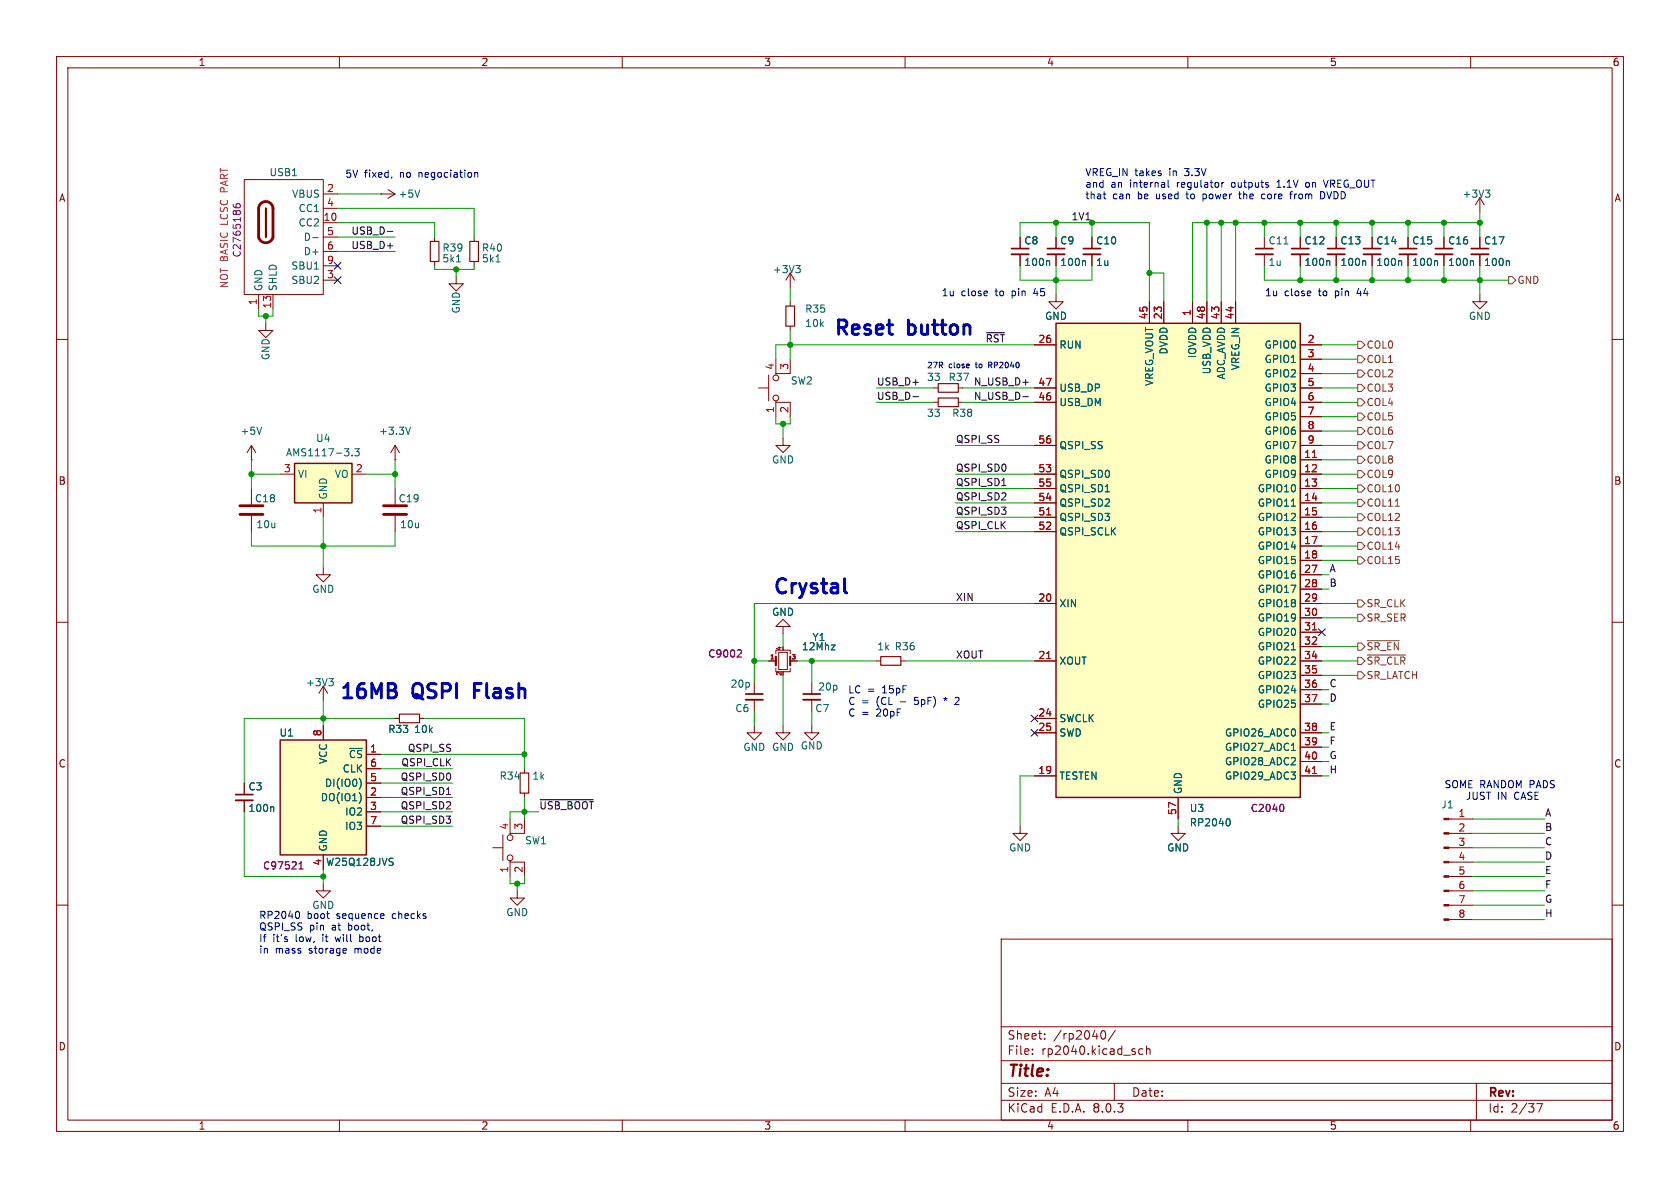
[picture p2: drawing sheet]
<svg xmlns="http://www.w3.org/2000/svg" width="297mm" height="210mm" viewBox="0 0 297 210" stroke-linecap="round" stroke-linejoin="round" font-family="sans-serif">
<defs><g id="words">
<g font-size="3.5" fill="#0000c2">
<text x="147.3" y="59.4">Reset</text>
<text x="160.7" y="59.4">button</text>
<text x="136.5" y="105.2">Crystal</text>
<text x="59.9" y="123.7">16MB</text>
<text x="73.2" y="123.7">QSPI</text>
<text x="85" y="123.7">Flash</text>
</g>
<text font-size="2.8" fill="#840000" x="178" y="190.9">Title:</text>
<g font-size="2.1" fill="#840000">
<text x="178" y="184">Sheet:</text>
<text x="186.2" y="184">/rp2040/</text>
<text x="178" y="186.7">File:</text>
<text x="184.1" y="186.7">rp2040.kicad_sch</text>
<text x="178" y="196.9">KiCad</text>
<text x="178" y="194.1">Size:</text>
<text x="184.7" y="194.1">A4</text>
<text x="185.7" y="196.9">E.D.A.</text>
<text x="193.3" y="196.9">8.0.3</text>
<text x="200" y="194.1">Date:</text>
<text x="263" y="194.3">Rev:</text>
<text x="263" y="196.9">Id:</text>
<text x="267.1" y="196.9">2/37</text>
</g>
<g font-size="1.8" fill="#840000">
<text x="35" y="11.9">1</text>
<text x="85" y="11.9">2</text>
<text x="135" y="11.9">3</text>
<text x="185" y="11.9">4</text>
<text x="235" y="11.9">5</text>
<text x="285" y="11.9">6</text>
<text x="10.3" y="35.9">A</text>
<text x="285.3" y="35.9">A</text>
<text x="10.3" y="85.9">B</text>
<text x="285.3" y="85.9">B</text>
<text x="10.3" y="135.9">C</text>
<text x="285.3" y="135.9">C</text>
<text x="10.3" y="185.9">D</text>
<text x="285.3" y="185.9">D</text>
<text x="35" y="199.9">1</text>
<text x="85" y="199.9">2</text>
<text x="135" y="199.9">3</text>
<text x="185" y="199.9">4</text>
<text x="235" y="199.9">5</text>
<text x="285" y="199.9">6</text>
</g>
<g font-size="1.8" fill="#006464">
<text x="47.6" y="31.3">USB1</text>
<text x="51.5" y="35.2">VBUS</text>
<text x="70.4" y="35.2">+5V</text>
<text x="258.5" y="35.2">+3V3</text>
<text x="52.7" y="40.2">CC2</text>
<text x="52.7" y="37.7">CC1</text>
<text x="51.4" y="47.9">SBU1</text>
<text x="53.6" y="42.8">D-</text>
<text x="53.6" y="45.3">D+</text>
<text x="78.1" y="46.6">5k1</text>
<text x="78.1" y="44.7">R39</text>
<text x="85.1" y="46.6">5k1</text>
<text x="85.1" y="44.7">R40</text>
<text x="181" y="43.4">C8</text>
<text x="181" y="47.2">100n</text>
<text x="187.3" y="43.4">C9</text>
<text x="187.3" y="47.2">100n</text>
<text x="193.7" y="47.2">1u</text>
<text x="193.7" y="43.4">C10</text>
<text x="224.2" y="47.2">1u</text>
<text x="224.2" y="43.4">C11</text>
<text x="230.5" y="47.2">100n</text>
<text x="230.5" y="43.4">C12</text>
<text x="236.9" y="47.2">100n</text>
<text x="236.9" y="43.4">C13</text>
<text x="243.2" y="47.2">100n</text>
<text x="243.2" y="43.4">C14</text>
<text x="249.6" y="47.2">100n</text>
<text x="249.6" y="43.4">C15</text>
<text x="255.9" y="43.4">C16</text>
<text x="255.9" y="47.2">100n</text>
<text x="262.3" y="43.4">C17</text>
<text x="262.3" y="47.2">100n</text>
<text x="46.6" y="51.6" transform="rotate(-90 46.6 51.6)">GND</text>
<text x="49.1" y="51.6" transform="rotate(-90 49.1 51.6)">SHLD</text>
<text x="51.4" y="50.4">SBU2</text>
<text x="136.5" y="48.5">+3V3</text>
<text x="81.5" y="55.5" transform="rotate(-90 81.5 55.5)">GND</text>
<text x="142.2" y="58">10k</text>
<text x="142.2" y="55.5">R35</text>
<text x="184.7" y="56.7">GND</text>
<text x="259.6" y="56.7">GND</text>
<text x="47.9" y="63.8" transform="rotate(-90 47.9 63.8)">GND</text>
<text x="187.2" y="61.8">RUN</text>
<text x="206.6" y="62.8" transform="rotate(-90 206.6 62.8)">DVDD</text>
<text x="211.7" y="63.4" transform="rotate(-90 211.7 63.4)">IOVDD</text>
<text x="219.3" y="65.5" transform="rotate(-90 219.3 65.5)">VREG_IN</text>
<text x="223.5" y="61.8">GPIO0</text>
<text x="223.5" y="64.4">GPIO1</text>
<text x="139.7" y="68.2">SW2</text>
<text x="163.8" y="67.5">33</text>
<text x="167.6" y="67.5">R37</text>
<text x="187.2" y="72">USB_DM</text>
<text x="187.2" y="69.4">USB_DP</text>
<text x="204.1" y="68.3" transform="rotate(-90 204.1 68.3)">VREG_VOUT</text>
<text x="214.2" y="66.3" transform="rotate(-90 214.2 66.3)">USB_VDD</text>
<text x="216.8" y="67.2" transform="rotate(-90 216.8 67.2)">ADC_AVDD</text>
<text x="223.5" y="66.9">GPIO2</text>
<text x="223.5" y="69.4">GPIO3</text>
<text x="223.5" y="72">GPIO4</text>
<text x="42.4" y="77.1">+5V</text>
<text x="66.9" y="77.1">+3.3V</text>
<text x="163.8" y="73.9">33</text>
<text x="168.2" y="73.9">R38</text>
<text x="223.5" y="74.5">GPIO5</text>
<text x="223.5" y="77.1">GPIO6</text>
<text x="50.5" y="80.9">AMS1117-3.3</text>
<text x="55.8" y="78.3">U4</text>
<text x="136.4" y="82.1">GND</text>
<text x="187.2" y="79.6">QSPI_SS</text>
<text x="223.5" y="82.1">GPIO8</text>
<text x="223.5" y="79.6">GPIO7</text>
<text x="45" y="89">C18</text>
<text x="52.6" y="84.7">VI</text>
<text x="58" y="88.4" transform="rotate(-90 58 88.4)">GND</text>
<text x="59.1" y="84.7">VO</text>
<text x="70.4" y="89">C19</text>
<text x="187.2" y="84.7">QSPI_SD0</text>
<text x="187.2" y="89.8">QSPI_SD2</text>
<text x="187.2" y="87.2">QSPI_SD1</text>
<text x="222.3" y="87.2">GPIO10</text>
<text x="222.3" y="89.8">GPIO11</text>
<text x="223.5" y="84.7">GPIO9</text>
<text x="45.2" y="93.6">10u</text>
<text x="70.6" y="93.6">10u</text>
<text x="187.2" y="92.3">QSPI_SD3</text>
<text x="187.2" y="94.8">QSPI_SCLK</text>
<text x="222.3" y="92.3">GPIO12</text>
<text x="222.3" y="94.8">GPIO13</text>
<text x="222.3" y="97.4">GPIO14</text>
<text x="222.3" y="99.9">GPIO15</text>
<text x="55.1" y="105">GND</text>
<text x="187.2" y="107.5">XIN</text>
<text x="222.3" y="102.5">GPIO16</text>
<text x="222.3" y="105">GPIO17</text>
<text x="222.3" y="107.5">GPIO18</text>
<text x="136.4" y="109.1">GND</text>
<text x="143.5" y="113.5">Y1</text>
<text x="222.3" y="110.1">GPIO19</text>
<text x="222.3" y="112.6">GPIO20</text>
<text x="141.7" y="115.2">12Mhz</text>
<text x="155" y="115.2">1k R36</text>
<text x="187.2" y="117.7">XOUT</text>
<text x="222.3" y="115.2">GPIO21</text>
<text x="222.3" y="117.7">GPIO22</text>
<text x="54" y="121.5">+3V3</text>
<text x="129.1" y="121.8">20p</text>
<text x="144.5" y="122.3">20p</text>
<text x="222.3" y="120.2">GPIO23</text>
<text x="222.3" y="122.8">GPIO24</text>
<text x="222.3" y="125.3">GPIO25</text>
<text x="49.3" y="130.4">U1</text>
<text x="68.5" y="129.8">R33</text>
<text x="73.1" y="129.8">10k</text>
<text x="129.9" y="126.1">C6</text>
<text x="144" y="126.1">C7</text>
<text x="187.2" y="127.9">SWCLK</text>
<text x="187.2" y="130.4">SWD</text>
<text x="216.5" y="130.4">GPIO26_ADC0</text>
<text x="58" y="135.1" transform="rotate(-90 58 135.1)">VCC</text>
<text x="60.5" y="136.8">CLK</text>
<text x="61.6" y="134.2">~{CS}</text>
<text x="131.3" y="132.9">GND GND GND</text>
<text x="216.5" y="132.9">GPIO27_ADC1</text>
<text x="216.5" y="135.5">GPIO28_ADC2</text>
<text x="43.8" y="139.9">C3</text>
<text x="43.8" y="143.7">100n</text>
<text x="56.6" y="141.8">DO(IO1)</text>
<text x="57.3" y="139.3">DI(IO0)</text>
<text x="88.2" y="138">R34</text>
<text x="94" y="138">1k</text>
<text x="187.2" y="138">TESTEN</text>
<text x="209.1" y="140.5" transform="rotate(-90 209.1 140.5)">GND</text>
<text x="210.2" y="143.7">U3</text>
<text x="216.5" y="138">GPIO29_ADC3</text>
<text x="254.7" y="143.1">J1</text>
<text x="60.9" y="144.4">IO2</text>
<text x="60.9" y="146.9">IO3</text>
<text x="92.7" y="149.5">SW1</text>
<text x="210.2" y="146.3">RP2040</text>
<text x="57.5" y="153.3">W25Q128JVS</text>
<text x="58" y="150.6" transform="rotate(-90 58 150.6)">GND</text>
<text x="178.3" y="150.7">GND</text>
<text x="206.2" y="150.7">GND</text>
<text x="55.1" y="160.9">GND</text>
<text x="89.4" y="162.2">GND</text>
</g>
<g font-size="1.8" fill="#a90000">
<text x="57.7" y="34">2</text>
<text x="57.1" y="39.1">10</text>
<text x="57.7" y="36.6">4</text>
<text x="57.7" y="41.7">5</text>
<text x="57.7" y="44.2">6</text>
<text x="57.7" y="46.7">9</text>
<text x="57.7" y="49.3">3</text>
<text x="45.5" y="54" transform="rotate(-90 45.5 54)">1</text>
<text x="48" y="54.7" transform="rotate(-90 48 54.7)">13</text>
<text x="202.9" y="56.6" transform="rotate(-90 202.9 56.6)">45</text>
<text x="205.5" y="56.6" transform="rotate(-90 205.5 56.6)">23</text>
<text x="210.6" y="56" transform="rotate(-90 210.6 56)">1</text>
<text x="213.1" y="56.6" transform="rotate(-90 213.1 56.6)">48</text>
<text x="215.6" y="56.6" transform="rotate(-90 215.6 56.6)">43</text>
<text x="218.2" y="56.6" transform="rotate(-90 218.2 56.6)">44</text>
<text x="136.9" y="65.5" transform="rotate(-90 136.9 65.5)">4</text>
<text x="139.4" y="65.5" transform="rotate(-90 139.4 65.5)">3</text>
<text x="183.5" y="60.7">26</text>
<text x="231.1" y="60.7">2</text>
<text x="231.1" y="63.2">3</text>
<text x="231.1" y="65.8">4</text>
<text x="183.5" y="70.9">46</text>
<text x="183.5" y="68.3">47</text>
<text x="231.1" y="68.3">5</text>
<text x="231.1" y="70.9">6</text>
<text x="136.9" y="73.1" transform="rotate(-90 136.9 73.1)">1</text>
<text x="139.4" y="73.1" transform="rotate(-90 139.4 73.1)">2</text>
<text x="231.1" y="73.4">7</text>
<text x="231.1" y="75.9">8</text>
<text x="50.1" y="83.6">3</text>
<text x="62.8" y="83.6">2</text>
<text x="183.5" y="83.6">53</text>
<text x="183.5" y="78.5">56</text>
<text x="230.5" y="81">11</text>
<text x="230.5" y="83.6">12</text>
<text x="231.1" y="78.5">9</text>
<text x="183.5" y="88.6">54</text>
<text x="183.5" y="86.1">55</text>
<text x="230.5" y="86.1">13</text>
<text x="230.5" y="88.6">14</text>
<text x="56.9" y="90.9" transform="rotate(-90 56.9 90.9)">1</text>
<text x="183.5" y="91.2">51</text>
<text x="183.5" y="93.7">52</text>
<text x="230.5" y="91.2">15</text>
<text x="230.5" y="93.7">16</text>
<text x="230.5" y="96.3">17</text>
<text x="230.5" y="98.8">18</text>
<text x="230.5" y="101.3">27</text>
<text x="183.5" y="106.4">20</text>
<text x="230.5" y="103.9">28</text>
<text x="230.5" y="106.4">29</text>
<text x="230.5" y="109">30</text>
<text x="230.5" y="111.5">31</text>
<text x="183.5" y="116.6">21</text>
<text x="230.5" y="114">32</text>
<text x="230.5" y="116.6">34</text>
<text x="230.5" y="119.1">35</text>
<text x="230.5" y="121.7">36</text>
<text x="230.5" y="124.2">37</text>
<text x="56.9" y="130.2" transform="rotate(-90 56.9 130.2)">8</text>
<text x="183.5" y="126.7">24</text>
<text x="183.5" y="129.3">25</text>
<text x="230.5" y="129.3">38</text>
<text x="230.5" y="131.8">39</text>
<text x="65.3" y="133.1">1</text>
<text x="65.3" y="135.6">6</text>
<text x="183.5" y="136.9">19</text>
<text x="230.5" y="134.4">40</text>
<text x="230.5" y="136.9">41</text>
<text x="65.3" y="140.7">2</text>
<text x="65.3" y="143.3">3</text>
<text x="65.3" y="138.2">5</text>
<text x="65.3" y="145.8">7</text>
<text x="89.9" y="146.8" transform="rotate(-90 89.9 146.8)">4</text>
<text x="92.5" y="146.8" transform="rotate(-90 92.5 146.8)">3</text>
<text x="208" y="144.2" transform="rotate(-90 208 144.2)">57</text>
<text x="257.7" y="144.5">1</text>
<text x="257.7" y="147.1">2</text>
<text x="257.7" y="149.6">3</text>
<text x="56.9" y="153.1" transform="rotate(-90 56.9 153.1)">4</text>
<text x="89.9" y="154.4" transform="rotate(-90 89.9 154.4)">1</text>
<text x="92.5" y="154.4" transform="rotate(-90 92.5 154.4)">2</text>
<text x="257.7" y="152.1">4</text>
<text x="257.7" y="154.7">5</text>
<text x="257.7" y="157.2">6</text>
<text x="257.7" y="159.8">7</text>
<text x="257.7" y="162.3">8</text>
</g>
<g font-size="1.8" fill="#0000c2">
<text x="61" y="31.5">5V</text>
<text x="64.4" y="31.5">fixed,</text>
<text x="70.8" y="31.5">no</text>
<text x="74.3" y="31.5">negociation</text>
<text x="191.8" y="31.2">VREG_IN takes</text>
<text x="191.8" y="33.3">and</text>
<text x="191.8" y="35.3">that</text>
<text x="196.4" y="33.3">an</text>
<text x="196.7" y="35.3">can</text>
<text x="199.9" y="33.3">internal</text>
<text x="201.2" y="35.3">be</text>
<text x="204.7" y="35.3">used</text>
<text x="206.8" y="31.2">in</text>
<text x="208.3" y="33.3">regulator</text>
<text x="209.7" y="31.2">3.3V</text>
<text x="210.2" y="35.3">to</text>
<text x="213.3" y="35.3">power</text>
<text x="218.2" y="33.3">outputs</text>
<text x="220" y="35.3">the</text>
<text x="224.1" y="35.3">core</text>
<text x="226.4" y="33.3">1.1V</text>
<text x="229.4" y="35.3">from</text>
<text x="231.7" y="33.3">on</text>
<text x="234.9" y="35.3">DVDD</text>
<text x="235.2" y="33.3">VREG_OUT</text>
<text x="166.4" y="52.5">1u</text>
<text x="169.9" y="52.5">close</text>
<text x="176.1" y="52.5">to</text>
<text x="179.1" y="52.5">pin</text>
<text x="183.2" y="52.5">45</text>
<text x="223.5" y="52.5">1u</text>
<text x="227" y="52.5">close</text>
<text x="233.2" y="52.5">to</text>
<text x="236.3" y="52.5">pin</text>
<text x="240.4" y="52.5">44</text>
<text x="149.9" y="122.7">LC =</text>
<text x="149.9" y="124.7">C =</text>
<text x="155" y="124.7">(CL</text>
<text x="156.1" y="122.7">15pF</text>
<text x="159.4" y="124.7">-</text>
<text x="162.1" y="124.7">5pF)</text>
<text x="167.6" y="124.7">*</text>
<text x="169.7" y="124.7">2</text>
<text x="149.9" y="126.8">C =</text>
<text x="155" y="126.8">20pF</text>
<text x="255.3" y="139.5">SOME RANDOM PADS</text>
<text x="259.1" y="141.6">JUST IN</text>
<text x="267.8" y="141.6">CASE</text>
<text x="45.7" y="162.5">RP2040</text>
<text x="45.7" y="164.6">QSPI_SS</text>
<text x="45.7" y="166.6">If</text>
<text x="48.2" y="166.6">it's</text>
<text x="52.4" y="166.6">low,</text>
<text x="54.3" y="162.5">boot</text>
<text x="54.7" y="164.6">pin</text>
<text x="57.3" y="166.6">it</text>
<text x="58.8" y="164.6">at</text>
<text x="59.6" y="162.5">sequence</text>
<text x="59.8" y="166.6">will</text>
<text x="61.8" y="164.6">boot,</text>
<text x="64.2" y="166.6">boot</text>
<text x="69.6" y="162.5">checks</text>
<text x="45.7" y="168.7">in</text>
<text x="48.6" y="168.7">mass</text>
<text x="54.7" y="168.7">storage</text>
<text x="63" y="168.7">mode</text>
</g>
<g font-size="1.8" fill="#ff1c1e">
<text x="40.4" y="39.6" transform="rotate(-90 40.4 39.6)">LCSC PART</text>
<text x="40.4" y="51.1" transform="rotate(-90 40.4 51.1)">NOT BASIC</text>
</g>
<g font-size="1.8" fill="#0f0f0f">
<text x="62" y="41.6">USB_D-</text>
<text x="189.3" y="39">1V1</text>
<text x="62" y="44.1">USB_D+</text>
<text x="174.1" y="60.6">~{RST}</text>
<text x="154.9" y="68.2">USB_D+</text>
<text x="154.9" y="70.8">USB_D-</text>
<text x="172.1" y="70.8">N_USB_D-</text>
<text x="172.1" y="68.2">N_USB_D+</text>
<text x="168.9" y="78.4">QSPI_SS</text>
<text x="168.9" y="83.5">QSPI_SD0</text>
<text x="168.9" y="88.6">QSPI_SD2</text>
<text x="168.9" y="86">QSPI_SD1</text>
<text x="168.9" y="93.6">QSPI_CLK</text>
<text x="168.9" y="91.1">QSPI_SD3</text>
<text x="234.9" y="101.3">A</text>
<text x="168.9" y="106.3">XIN</text>
<text x="234.9" y="103.8">B</text>
<text x="168.9" y="116.5">XOUT</text>
<text x="234.9" y="121.6">C</text>
<text x="234.9" y="124.1">D</text>
<text x="234.9" y="131.7">F</text>
<text x="234.9" y="129.2">E</text>
<text x="70.9" y="135.5">QSPI_CLK</text>
<text x="72" y="133">QSPI_SS</text>
<text x="234.9" y="134.3">G</text>
<text x="234.9" y="136.8">H</text>
<text x="70.7" y="143.2">QSPI_SD2</text>
<text x="70.7" y="140.6">QSPI_SD1</text>
<text x="70.7" y="138.1">QSPI_SD0</text>
<text x="95.2" y="143.2">~{USB_BOOT}</text>
<text x="70.7" y="145.7">QSPI_SD3</text>
<text x="273" y="147">B</text>
<text x="273" y="144.4">A</text>
<text x="273" y="149.5">C</text>
<text x="273" y="152.1">D</text>
<text x="273" y="154.6">E</text>
<text x="273" y="157.1">F</text>
<text x="273" y="159.7">G</text>
<text x="273" y="162.2">H</text>
</g>
<g font-size="1.8" fill="#840084">
<text x="42.8" y="45.6" transform="rotate(-90 42.8 45.6)">C2765186</text>
<text x="125.1" y="116.4">C9002</text>
<text x="221" y="143.7">C2040</text>
<text x="46.4" y="153.9">C97521</text>
</g>
<g font-size="1.8" fill="#725600">
<text x="268.2" y="50.4">GND</text>
<text x="241.5" y="61.8">COL0</text>
<text x="241.5" y="64.4">COL1</text>
<text x="241.5" y="69.4">COL3</text>
<text x="241.5" y="72">COL4</text>
<text x="241.5" y="66.9">COL2</text>
<text x="241.5" y="77.1">COL6</text>
<text x="241.5" y="74.5">COL5</text>
<text x="241.5" y="82.1">COL8</text>
<text x="241.5" y="79.6">COL7</text>
<text x="241.5" y="89.8">COL11</text>
<text x="241.5" y="84.7">COL9</text>
<text x="241.5" y="87.2">COL10</text>
<text x="241.5" y="94.8">COL13</text>
<text x="241.5" y="92.3">COL12</text>
<text x="241.5" y="97.4">COL14</text>
<text x="241.5" y="99.9">COL15</text>
<text x="241.5" y="107.5">SR_CLK</text>
<text x="241.5" y="110.1">SR_SER</text>
<text x="241.5" y="115.2">~{SR_EN}</text>
<text x="241.5" y="117.7">~{SR_CLR}</text>
<text x="241.5" y="120.2">SR_LATCH</text>
</g>
<g font-size="1.4" fill="#0000c2">
<text x="163.8" y="65.2">27R</text>
<text x="167.8" y="65.2">close</text>
<text x="172.7" y="65.2">to</text>
<text x="175.2" y="65.2">RP2040</text>
</g>
<g font-size="1.1" fill="#a90000">
<text x="136" y="116.6">1</text>
<text x="138.2" y="119.6" transform="rotate(-90 138.2 119.6)">2</text>
<text x="138.2" y="115.1" transform="rotate(-90 138.2 115.1)">4</text>
<text x="139.8" y="116.6">3</text>
</g>
</g></defs>
<g fill="none" stroke="#840000" stroke-width=".18">
<path d="M10 10h277v190h-277zM12 12h273v186h-273zM60 10v2M110 10v2M160 10v2M210 10v2M260 10v2M10 60h2M248.9 41.9v2M248.9 45v2M255.3 41.9v2M255.3 45v2"/>
<path d="M285 60h2M69.8 78.7l-.7 1.3M69.8 78.7v2.6M69.8 78.7l.8 1.3M69.8 81.3h.1M10 110h2M285 110h2M10 160h2M285 160h2M177 166h108v32h-108zM60 198v2M110 198v2"/>
<path d="M160 198v2M177 194.5h108M177 191.5h108M177 187.5h108M177 181.5h108M182.5 186.3v.1M182.5 185.5v.1M184.7 183.6v.1M184.7 182.8v.1M194.6 182.8l.1-.5 .3-.1a.81 .81 0 0 1 .5 .6 .81 .81 0 0 1-.3 .8h-.4l-.2-.5M197 191.5v3M197.2 182.1l-1.3 2"/>
<path d="M202 185.5l-.4-.1-.3 .3v.4l.2 .2h.5M202.7 185.5l.2-.1 .3 .1 .1 .9M202.7 184.9v1.5M210 198v2M260 198v2M261 191.5v6.5M271.7 195.1h1l-.7 1.5"/>
</g>
<path d="M254 46.1l.1 .2v.6M260.3 46.1l.2 .2v.6M72.6 75.5l-.5 1.3" fill="none" stroke="#006464" stroke-width=".18"/>
<path d="M247.4 45h3M253.7 45h3.1" fill="none" stroke="#840000" stroke-width=".33"/>
<path d="M247.4 43.9h3M253.7 43.9h3.1" fill="none" stroke="#840000" stroke-width=".3"/>
<path d="M186.7 57.2h43.2v83.8h-43.2z" fill="#ffffc2"/>
<path d="M186.7 57.2h43.2v83.8h-43.2z" fill="none" stroke="#840000" stroke-width=".25"/>
<g fill="none" stroke="#840000" stroke-width=".18">
<path d="M67.3 34.3h.1M67.3 34.3h2.5M68.6 33.5l1.2 .8M69.8 34.3l-1.2 .8M47 57.2v1.2h1.3l-1.3 1.3-1.3-1.3h1.3M80.6 48.9v1.3h1.3l-1.3 1.2-1.2-1.2h1.2M139.7 48.3v2.5M139.7 53.3v.8M139.7 57.7v.7M139.7 48.3l-.8 1.2M139.7 48.3l.8 1.2M180.3 41.9v2"/>
<path d="M180.3 45v2M186.7 41.9v2M186.7 45v2M203.2 53.3v3.9M205.7 53.3v3.9M210.8 53.3v3.9M213.4 53.3v3.9M215.9 53.3v3.9M218.4 53.3v3.9M229.9 41.9v2M229.9 45v2M44.4 78.7l-.7 1.3"/>
<path d="M44.4 78.7v2.6M44.4 78.7l.8 1.3M134.1 68.6h1.8M135.9 66.3v4.6M137.2 70.9v.2h2.5v2.6M137.2 63.5v2.5M137.2 71.1v2.6M139.7 63.5v2.5h-2.5v.3M182.9 61h3.8M182.9 71.1h3.8M182.9 68.6h3.8M182.9 78.7h3.8"/>
<path d="M229.9 61h3.8M229.9 63.5h3.8M229.9 66h3.8M229.9 71.1h3.8M229.9 68.6h3.8M229.9 78.7h3.8M229.9 73.7h3.8M229.9 76.2h3.8M44.4 81.3h.1M182.9 83.8h3.8M182.9 86.4h3.8M182.9 88.9h3.8"/>
<path d="M182.9 91.4h3.8M182.9 94h3.8M229.9 81.3h3.8M229.9 83.8h3.8M229.9 86.4h3.8M229.9 88.9h3.8M229.9 91.4h3.8M229.9 94h3.8M229.9 96.5h3.8M229.9 99.1h3.8M135.9 116.8h1.3M137.2 118.1v.6h2.5v-.6"/>
<path d="M137.2 115.6v-.7h2.5v.7M137.7 115.3h1.5v3.1h-1.5zM138.4 110.7h1.3l-1.3-1.2-1.2 1.2h1.2v1.3M139.7 116.8h1.3M182.9 106.7h3.8M182.9 116.8h3.8M229.9 106.7h3.8M229.9 116.8h3.8M229.9 101.6h3.8M229.9 104.1h3.8M229.9 109.2h3.8M229.9 111.8h3.8"/>
<path d="M229.9 114.3h3.8M229.9 119.4h3.8M57.1 121.3l-.7 1.3M57.1 121.3v2.5M57.1 121.3l.8 1.3M69.8 127h.8M74.2 127h.7M92.7 135.9v.8M133.3 128.3v1.2h1.3l-1.3 1.3-1.2-1.3h1.2M133.3 120.7v2M133.3 123.7v2M138.4 128.3v1.2h1.3l-1.3 1.3-1.2-1.3h1.2"/>
<path d="M143.5 128.3v1.2h1.3l-1.3 1.3-1.3-1.3h1.3M143.5 120.7v2M143.5 123.7v2M182.9 137.2h3.8M182.9 127h3.8M182.9 129.5h3.8M229.9 137.2h3.8M229.9 129.5h3.8M229.9 121.9h3.8M229.9 124.5h3.8M229.9 132.1h3.8M229.9 134.6h3.8"/>
<path d="M87.1 149.9h1.8M88.9 147.6v4.5M90.2 152.1v.3h2.5v2.5M90.2 144.8v2.5M90.2 152.4v2.5M92.7 144.8v2.5h-2.5v.3M92.7 140.2v.8M180.3 146.1v1.2h1.3l-1.3 1.3-1.2-1.3h1.2M208.3 141v3.8M256.1 157.5h4.2M256.1 154.9h4.2M256.1 152.4h4.2"/>
<path d="M256.1 149.9h4.2M256.1 147.3h4.2M256.1 144.8h4.2M256.1 162.6h4.2M256.1 160h4.2"/>
<circle cx="137.2" cy="66.8" r=".51"/>
<circle cx="137.2" cy="70.4" r=".51"/>
<circle cx="90.2" cy="151.6" r=".51"/>
<circle cx="90.2" cy="148.1" r=".51"/>
</g>
<path d="M185 91h.8M232 80.9h.7M185 116.4h.8M232 111.3h.7M232 136.7h.7" fill="none" stroke="#a90000" stroke-width=".18"/>
<g fill="none" stroke="#006464" stroke-width=".18">
<path d="M74.2 33.6l-.4 1.3M140.7 46.9h.8l-.4 .5M141.2 47.4l.3 .3v.3l-.3 .2M185.4 46.1l.2 .2v.6M191.7 46.1l.2 .2v.6M234.9 46.1l.2 .2v.6M46.3 75.5l-.5 1.3M195.4 86.9h.7M228.3 89.5h.7M58.1 120h.8l-.4 .4M147 114h.6l-.6 .9h.6M228.3 114.9h.7"/>
<path d="M58.7 120.4l.2 .3v.3l-.2 .2M228.3 132.7h.7M217.2 144.7a.79 .79 0 0 1 0 1.3"/>
</g>
<path d="M130.8 114.9l.3 .2-.1 .3-.7 .7h.8M226.7 142.2a.79 .79 0 0 1 0 1.3" fill="none" stroke="#840084" stroke-width=".18"/>
<path d="M178.8 45h3.1M185.2 45h3M228.3 45h3.1M131.8 123.7h3.1M142 123.7h3" fill="none" stroke="#840000" stroke-width=".33"/>
<path d="M178.8 43.9h3.1M185.2 43.9h3M228.3 43.9h3.1M131.8 122.7h3.1M142 122.7h3" fill="none" stroke="#840000" stroke-width=".3"/>
<path d="M138.9 54.1h1.6v3.6h-1.6zM70.6 126.2h3.6v1.6h-3.6zM91.9 136.7h1.6v3.5h-1.6z" fill="none" stroke="#840000" stroke-width=".2"/>
<g fill="#840000" stroke="#840000" stroke-width=".18">
<path d="M255.3 162.4h.8v.3h-.8z"/>
<path d="M255.3 159.9h.8v.2h-.8z"/>
<path d="M255.3 157.4h.8v.2h-.8z"/>
<path d="M255.3 154.8h.8v.3h-.8z"/>
<path d="M255.3 152.3h.8v.2h-.8z"/>
<path d="M255.3 149.7h.8v.3h-.8z"/>
<path d="M255.3 147.2h.8v.2h-.8z"/>
<path d="M255.3 144.7h.8v.2h-.8z"/>
</g>
<path d="M137.2 116.1v1.5M139.7 116.1v1.5" fill="none" stroke="#840000" stroke-width=".38"/>
<path d="M49.5 130.8h15.3v20.3h-15.3z" fill="#ffffc2"/>
<path d="M49.5 130.8h15.3v20.3h-15.3z" fill="none" stroke="#840000" stroke-width=".25"/>
<g fill="none" stroke="#840000" stroke-width=".18">
<path d="M83.8 41.9v.8M83.8 46.2v.8M186.7 52.1v1.2h1.3l-1.3 1.3-1.3-1.3h1.3M223.5 41.9v2M223.5 45v2M261.6 52.1v1.2h1.3l-1.3 1.3-1.3-1.3h1.3M165.1 68.6h.8M165.1 71.1h.8M169.4 68.6h.8M169.4 71.1h.8M69.8 86.4v2.8M69.8 91.2v2.8"/>
<path d="M57.1 100.3v1.3h1.3l-1.3 1.3-1.2-1.3h1.2M154.9 116.8h.8M159.3 116.8h.7M43.2 138.4v2.1M57.1 128.3v2.5M64.8 133.4h2.5M64.8 138.4h2.5M64.8 135.9h2.5M43.2 141.5v2M57.1 151.1v2.6M64.8 141h2.5M64.8 143.5h2.5"/>
<path d="M64.8 146.1h2.5"/>
</g>
<path d="M87.7 46.3h.7M227 43.1h.7M63.6 137.6a1.49 1.49 0 0 1 0 1.8M48.2 142.6l.2 .2v.7M63.8 140.6v.9M69 151.7l.5 .1M69.3 152.4l.2 .2-.2 .4" fill="none" stroke="#006464" stroke-width=".18"/>
<path d="M52.9 153.6h.7M52.9 152.7l.3-.4v1.3" fill="none" stroke="#840084" stroke-width=".18"/>
<path d="M222 45h3M41.7 141.5h3" fill="none" stroke="#840000" stroke-width=".33"/>
<path d="M222 43.9h3M41.7 140.5h3" fill="none" stroke="#840000" stroke-width=".3"/>
<path d="M83.1 42.7h1.5v3.5h-1.5zM165.9 67.8h3.5v1.5h-3.5zM165.9 70.4h3.5v1.5h-3.5zM155.7 116.1h3.6v1.5h-3.6z" fill="none" stroke="#840000" stroke-width=".2"/>
<path d="M67.8 90.9h4.1M67.8 89.4h4.1" fill="none" stroke="#840000" stroke-width=".51"/>
<path d="M52.1 81.9h10.1v7h-10.1z" fill="#ffffc2"/>
<path d="M52.1 81.9h10.1v7h-10.1z" fill="none" stroke="#840000" stroke-width=".25"/>
<g fill="none" stroke="#840000" stroke-width=".18">
<path d="M43.2 31.8h13.9v20.3h-13.9zM57.1 39.4h2.6M57.1 34.3h2.6M57.1 36.8h2.6M261.6 34.9l-.7 1.3M261.6 34.9v2.6M261.6 34.9l.8 1.3M45.7 52.1v2.5M48.3 52.1v2.5M57.1 49.5h2.6M57.1 41.9h2.6M57.1 44.5h2.6"/>
<path d="M57.1 47h2.6M76.8 41.9v.8M76.8 46.2v.8M180.3 41.9v2M180.3 45v2M186.7 41.9v2M186.7 45v2M193 41.9v2M193 45v2M203.2 53.3v3.9M205.7 53.3v3.9M210.8 53.3v3.9"/>
<path d="M213.4 53.3v3.9M215.9 53.3v3.9M218.4 53.3v3.9M229.9 41.9v2M229.9 45v2M236.2 41.9v2M236.2 45v2M242.6 41.9v2M242.6 45v2M248.9 41.9v2M248.9 45v2M255.3 41.9v2"/>
<path d="M255.3 45v2M261.6 41.9v2M261.6 45v2M138.4 77.5v1.2h1.3l-1.3 1.3-1.2-1.3h1.2M182.9 61h3.8M182.9 71.1h3.8M182.9 68.6h3.8M182.9 78.7h3.8M229.9 61h3.8M229.9 63.5h3.8M229.9 66h3.8M229.9 71.1h3.8"/>
<path d="M229.9 68.6h3.8M229.9 78.7h3.8M229.9 73.7h3.8M229.9 76.2h3.8M44.4 86.4v2.8M44.4 91.2v2.8M49.5 83.8h2.6M57.1 88.9v2.5M62.2 83.8h2.6M182.9 83.8h3.8M182.9 86.4h3.8M182.9 88.9h3.8"/>
<path d="M182.9 91.4h3.8M182.9 94h3.8M229.9 83.8h3.8M229.9 81.3h3.8M229.9 86.4h3.8M229.9 88.9h3.8M229.9 91.4h3.8M229.9 94h3.8M229.9 96.5h3.8M229.9 99.1h3.8M135.9 116.8h1.3M139.7 116.8h1.3"/>
<path d="M182.9 116.8h3.8M182.9 106.7h3.8M229.9 116.8h3.8M229.9 106.7h3.8M229.9 101.6h3.8M229.9 104.1h3.8M229.9 109.2h3.8M229.9 111.8h3.8M229.9 114.3h3.8M229.9 119.4h3.8M43.2 138.4v2.1M57.1 128.3v2.5"/>
<path d="M64.8 133.4h2.5M64.8 138.4h2.5M64.8 135.9h2.5M69.8 127h.8M74.2 127h.7M182.9 127h3.8M182.9 137.2h3.8M182.9 129.5h3.8M229.9 137.2h3.8M229.9 129.5h3.8M229.9 121.9h3.8M229.9 124.5h3.8"/>
<path d="M229.9 132.1h3.8M229.9 134.6h3.8M43.2 141.5v2M57.1 156.2v1.3h1.3l-1.3 1.3-1.2-1.3h1.2M57.1 151.1v2.6M64.8 141h2.5M64.8 143.5h2.5M64.8 146.1h2.5M91.4 157.5v1.3h1.3l-1.3 1.2-1.2-1.2h1.2M208.3 146.1v1.2h1.2l-1.2 1.3-1.3-1.3h1.3M208.3 141v3.8"/>
</g>
<g fill="none" stroke="#006464" stroke-width=".18">
<path d="M262.6 33.6h.8l-.4 .5M263.2 34.1l.2 .2v.3l-.2 .3M55.3 42h.9M80.7 46.3h.7M185.4 46.1l.2 .2v.6M191.7 46.1l.2 .2v.6M234.9 46.1l.2 .2v.6M241.3 46.1l.1 .2v.6M247.6 46.1l.2 .2v.6M254 46.1l.1 .2v.6M260.3 46.1l.2 .2v.6M266.7 46.1l.1 .2v.6"/>
<path d="M62.7 79.3h.8l-.4 .5 .3 .1v.6l-.1 .1-.6-.1M62.2 80.5v.1M195.4 86.9h.7M228.3 89.5h.7M147 114h.6l-.6 .9h.6M228.3 114.9h.7M63.6 137.6a1.49 1.49 0 0 1 0 1.8M228.3 132.7h.7M48.2 142.6l.2 .2v.7M63.8 140.6v.9M69 151.7l.5 .1M69.3 152.4l.2 .2-.2 .4"/>
<path d="M217.2 144.7a.79 .79 0 0 1 0 1.3"/>
</g>
<path d="M42.4 90.9h4.1M42.4 89.4h4.1" fill="none" stroke="#840000" stroke-width=".51"/>
<path d="M191.5 45h3.1M234.7 45h3M241 45h3.1M260.1 45h3" fill="none" stroke="#840000" stroke-width=".33"/>
<path d="M47 36.8v5.1zM191.5 43.9h3.1M234.7 43.9h3M241 43.9h3.1M260.1 43.9h3" fill="none" stroke="#840000" stroke-width=".3"/>
<path d="M76.1 42.7h1.5v3.5h-1.5z" fill="none" stroke="#840000" stroke-width=".2"/>
<path d="M46.1 36a1.27 1.27 0 0 1 1.4-.3 1.27 1.27 0 0 1 .8 1.1v5.1a1.3 1.3 0 0 1-1.3 1 1.3 1.3 0 0 1-1.3-1v-5.1l.2-.5z" fill="none" stroke="#840000" stroke-width=".5"/>
<path d="M41.2 36.1l.1 .4a.86 .86 0 0 0 1.2 0l-.1-.4-.5-.1-.2 .3 .1 .3 .1 .1M130.8 114.9l.3 .2-.1 .3-.7 .7h.8M52.9 153.6h.7M52.9 152.7l.3-.4v1.3M226.7 142.2a.79 .79 0 0 1 0 1.3" fill="none" stroke="#840084" stroke-width=".18"/>
<g fill="none" stroke="#725600" stroke-width=".18">
<path d="M266.7 48.9h.6l.7 .6-.7 .7h-.6zM240 67.9h.7l.6 .7-.6 .6h-.7zM240 60.3h.7l.6 .7-.6 .6h-.7zM240 62.9h.7l.6 .6-.6 .6h-.7zM240 70.5h.7l.6 .6-.6 .7h-.7zM240 75.6h.7l.6 .6-.6 .6h-.7zM240 73h.7l.6 .7-.6 .6h-.7zM240 78.1h.7l.6 .6-.6 .7h-.7zM240 65.4h.7l.6 .6-.6 .7h-.7zM240 80.6h.7l.6 .7-.6 .6h-.7zM240 95.9h.7l.6 .6-.6 .7h-.7zM240 88.3h.7l.6 .6-.6 .6h-.7z"/>
<path d="M240 93.3h.7l.6 .7-.6 .6h-.7zM240 90.8h.7l.6 .6-.6 .7h-.7zM240 98.4h.7l.6 .7-.6 .6h-.7zM240 83.2h.7l.6 .6-.6 .7h-.7zM240 85.7h.7l.6 .7-.6 .6h-.7zM246.7 89.5h.7M240 113.7h.7l.6 .6-.6 .6h-.7zM240 116.2h.7l.6 .6-.6 .7h-.7zM240 118.7h.7l.6 .7-.6 .6h-.7zM240 106h.7l.6 .7-.6 .6h-.7zM240 108.6h.7l.6 .6-.6 .7h-.7zM241.7 113.3h5.7"/>
<path d="M241.7 115.8h6.8"/>
</g>
<path d="M68.5 40.9h.9M174.4 58.8h3.2M161.4 70.1h1M180.8 70.1h1M177.1 85.8h.7M78.9 140.5h.8M95.5 141.4h9.4" fill="none" stroke="#0f0f0f" stroke-width=".18"/>
<g fill="none" stroke="#0000c2" stroke-width=".18">
<path d="M69.3 31.3l-.1 .2M83.9 30.5v.8M83.9 30.6l.2-.1 .3 .1 .1 .7M195 34.3h.5M195.3 35.1h.2M206.5 31.8v1.1l.2 .2M212.7 34.3v1.3M212.7 35.1h.1M212.8 34.3l-.1 .1M216 32.3v.8M216.4 32.3l-.4 .2M219 34.3h.4"/>
<path d="M219.1 33.9v1.1l.3 .1M223.6 34.4l-.3-.1-.3 .2 .1 .6h.5M225.7 33.1h.8M226 32l-.3 .2M228 34.3h.5M228.3 33.9l-.1 .2v1M231.2 32.3h-.3l-.1 .2 .1 .5 .3 .1M233.5 33.9v1.2a.66 .66 0 0 0 .7-.5 .66 .66 0 0 0-.4-.7M234 31.8l.4 1.3 .4-1.3M174.8 64.5h.4M175.2 64h-.4v1M166.8 123.5l.3 .1-.1 .2"/>
<path d="M169.3 123.3l-.5 .1M169.5 123.8l-.7 .7h.8M52.7 161.1a.79 .79 0 0 1 0 1.3M61.1 167.6l.1 .4-.6 .1M61.2 168.4l-.1 .1M63.6 165.2v1.3M63.6 166.4l.1 .1M63.7 165.6l-.1 .1M67.7 161.5l.2 .3-.6 .1M67.8 162.3l-.1 .1"/>
</g>
<path d="M149.4 104.7l.3 .1M83.9 122h.8M85.1 120.8h-1.2v2.6" fill="none" stroke="#0000c2" stroke-width=".51"/>
<g fill="none" stroke="#009600" stroke-width=".18">
<path d="M59.7 39.4h17.1v2.5M59.7 34.3h7.6M59.7 36.8h24.1v5.1M186.7 39.4v2.5M193 39.4v2.5M213.4 39.4v13.9M215.9 39.4v13.9M218.4 39.4v13.9M223.5 39.4v2.5M229.9 39.4v2.5M236.2 39.4v2.5M242.6 39.4v2.5"/>
<path d="M248.9 39.4v2.5M255.3 39.4v2.5M261.6 39.4h-50.8v13.9M261.6 37.5v4.4M45.7 54.6v1.3h2.6v-1.3M47 55.9v1.3M59.7 41.9h10.1M59.7 44.5h10.1M76.8 47v.6h7v-.6M80.6 47.6v1.3M139.7 50.8v2.5M139.7 58.4v5.1"/>
<path d="M180.3 41.9v-2.5h22.9v13.9M180.3 47v2.5h12.7v-2.5M186.7 47v5.1M203.2 48.3h2.5v5M223.5 47v2.5h43.2M229.9 47v2.5M236.2 47v2.5M242.6 47v2.5M248.9 47v2.5M255.3 47v2.5M261.6 47v5.1M137.2 73.7v1.2h2.5v-1.2"/>
<path d="M138.4 74.9v2.6M154.9 71.1h10.2M154.9 68.6h10.2M168.9 78.7h14M170.2 71.1h12.7M170.2 68.6h12.7M182.9 61h-45.7v2.5M233.7 71.1h6.3M233.7 68.6h6.3M233.7 78.7h6.3M233.7 73.7h6.3M233.7 76.2h6.3"/>
<path d="M233.7 61h6.3M233.7 66h6.3M233.7 63.5h6.3M44.4 81.3v5.1M44.4 94v2.5h25.4v-2.5M44.4 83.8h5.1M57.1 91.4v8.9M64.8 83.8h5M69.8 81.3v5.1M168.9 83.8h14M168.9 88.9h14M168.9 86.4h14"/>
<path d="M168.9 91.4h14M168.9 94h14M233.7 83.8h6.3M233.7 96.5h6.3M233.7 88.9h6.3M233.7 86.4h6.3M233.7 91.4h6.3M233.7 94h6.3M233.7 81.3h6.3M233.7 99.1h6.3M133.3 116.8h2.6M138.4 112v2.3"/>
<path d="M138.4 119.4v8.9M141 116.8h13.9M143.5 116.8v3.9M160 116.8h22.9M182.9 106.7h-49.6v14M233.7 101.6h1.2M233.7 119.4h6.3M233.7 114.3h6.3M233.7 116.8h6.3M233.7 109.2h6.3M233.7 104.1h1.2M233.7 106.7h6.3"/>
<path d="M57.1 123.8v4.5M67.3 133.4h25.4M67.3 135.9h12.7M67.3 138.4h12.7M69.8 127h-26.6v11.4M74.9 127h17.8v8.9M133.3 125.7v2.6M143.5 125.7v2.6M182.9 137.2h-2.6v8.9M233.7 132.1h1.2M233.7 137.2h1.2M233.7 129.5h1.2"/>
<path d="M233.7 121.9h1.2M233.7 124.5h1.2M233.7 134.6h1.2M43.2 143.5v11.4h13.9M57.1 153.7v2.5M67.3 141h12.7M67.3 146.1h12.7M67.3 143.5h12.7M90.2 154.9v1.3h2.5v-1.3M91.4 156.2v1.3M92.7 141v3.8M95.2 143.5h-5v1.3"/>
<path d="M208.3 144.8v1.3M260.3 154.9h12.7M260.3 149.9h12.7M260.3 157.5h12.7M260.3 152.4h12.7M260.3 147.3h12.7M260.3 144.8h12.7M260.3 160h12.7M260.3 162.6h12.7"/>
</g>
<path d="M59.1 48.9l1.2 1.2M59.1 46.4l1.2 1.2M60.3 48.9l-1.2 1.2M60.3 46.4l-1.2 1.2M233.1 111.2l1.2 1.2M234.3 111.2l-1.2 1.2M182.3 126.4l1.2 1.2M182.3 128.9l1.2 1.2M183.5 126.4l-1.2 1.2M183.5 128.9l-1.2 1.2" fill="none" stroke="#000084" stroke-width=".18"/>
<path d="M185 91h.8M232 80.9h.7M185 116.4h.8M232 111.3h.7M232 136.7h.7" fill="none" stroke="#a90000" stroke-width=".18"/>
<g fill="#009600" stroke="#009600" stroke-width=".18">
<circle cx="69.8" cy="83.8" r=".46"/>
<circle cx="80.6" cy="47.6" r=".46"/>
<circle cx="139.7" cy="61" r=".46"/>
<circle cx="138.4" cy="74.9" r=".46"/>
<circle cx="92.7" cy="133.4" r=".46"/>
<circle cx="133.3" cy="116.8" r=".46"/>
<circle cx="57.1" cy="154.9" r=".46"/>
<circle cx="92.7" cy="143.5" r=".46"/>
<circle cx="91.4" cy="156.2" r=".46"/>
<circle cx="57.1" cy="127" r=".46"/>
<circle cx="44.4" cy="83.8" r=".46"/>
<circle cx="57.1" cy="96.5" r=".46"/>
<circle cx="47" cy="55.9" r=".46"/>
<circle cx="236.2" cy="39.4" r=".46"/>
<circle cx="229.9" cy="39.4" r=".46"/>
<circle cx="223.5" cy="39.4" r=".46"/>
<circle cx="213.4" cy="39.4" r=".46"/>
<circle cx="215.9" cy="39.4" r=".46"/>
<circle cx="218.4" cy="39.4" r=".46"/>
<circle cx="203.2" cy="48.3" r=".46"/>
<circle cx="193" cy="39.4" r=".46"/>
<circle cx="229.9" cy="49.5" r=".46"/>
<circle cx="186.7" cy="39.4" r=".46"/>
<circle cx="261.6" cy="49.5" r=".46"/>
<circle cx="248.9" cy="39.4" r=".46"/>
<circle cx="248.9" cy="49.5" r=".46"/>
<circle cx="255.3" cy="49.5" r=".46"/>
<circle cx="236.2" cy="49.5" r=".46"/>
<circle cx="242.6" cy="49.5" r=".46"/>
<circle cx="242.6" cy="39.4" r=".46"/>
<circle cx="255.3" cy="39.4" r=".46"/>
<circle cx="261.6" cy="39.4" r=".46"/>
<circle cx="143.5" cy="116.8" r=".46"/>
<circle cx="186.7" cy="49.5" r=".46"/>
</g>
<use href="#words"/>
</svg>
